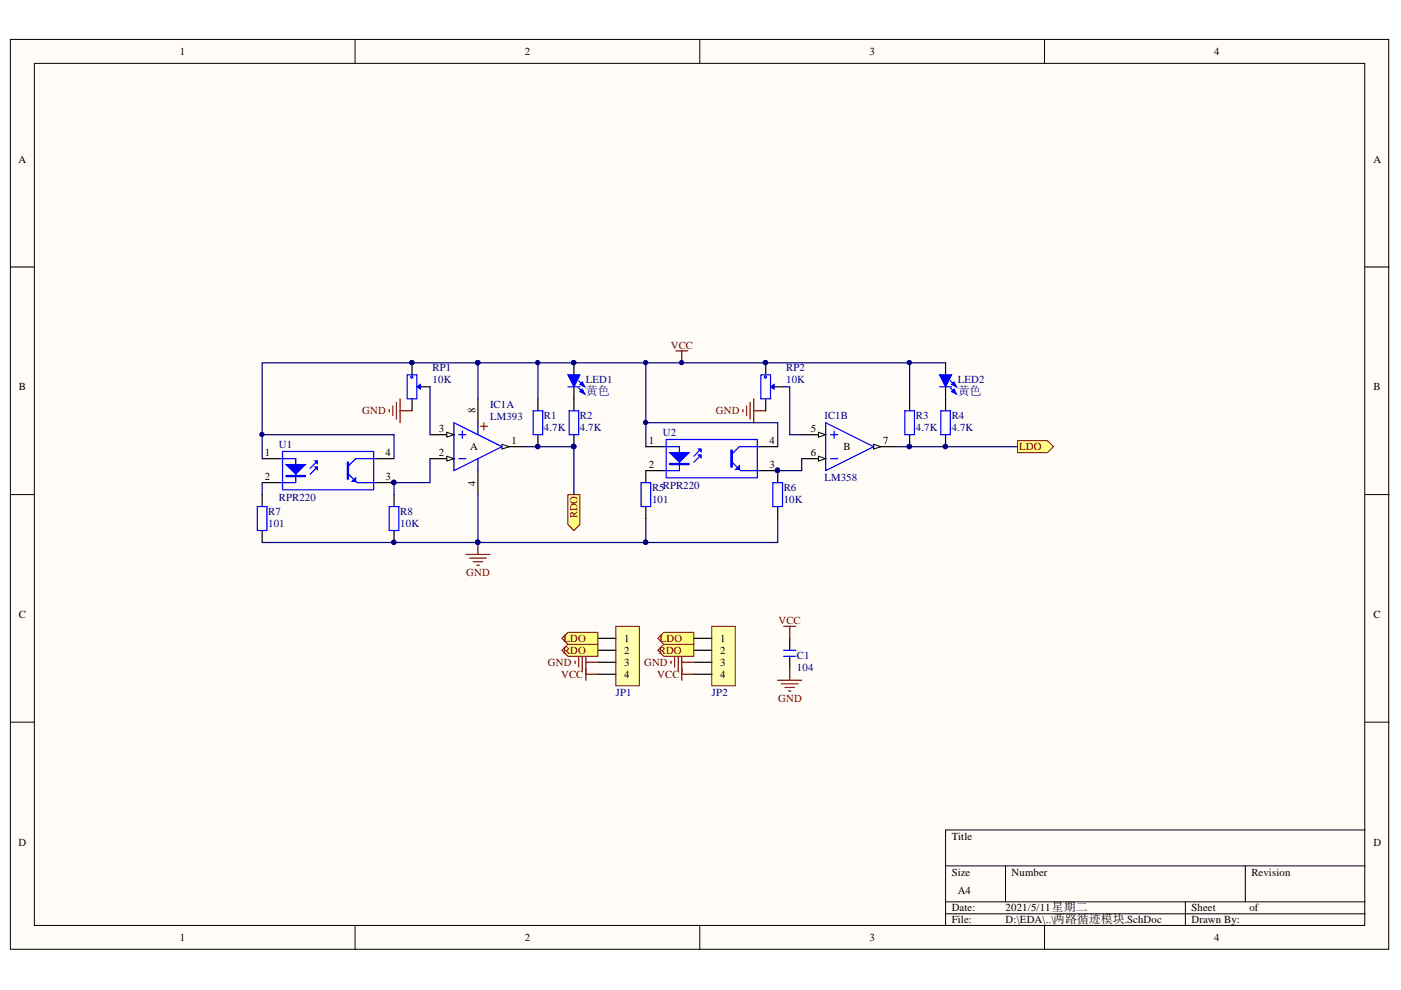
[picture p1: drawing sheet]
<svg xmlns="http://www.w3.org/2000/svg" width="297mm" height="210mm" viewBox="0 0 297 210" stroke-linecap="round" stroke-linejoin="round" font-family="sans-serif">
<defs><g id="words">
<g font-size="2.5" fill="#000080">
<text x="124.2" y="83.8">黄色</text>
<text x="203" y="83.8">黄色</text>
</g>
<g font-size="2.3">
<text x="38.2" y="11.7">1</text>
<text x="111.3" y="11.7">2</text>
<text x="184.3" y="11.7">3</text>
<text x="257.4" y="11.7">4</text>
<text x="3.9" y="34.5">A</text>
<text x="291.2" y="34.5">A</text>
<text x="4" y="82.8">B</text>
<text x="291.2" y="82.8">B</text>
<text x="100.8" y="87.6" transform="rotate(-90 100.8 87.6)">8</text>
<text x="93.1" y="91.6">3</text>
<text x="99.7" y="95.4">A</text>
<text x="108.5" y="94.2">1</text>
<text x="137.6" y="94.2">1</text>
<text x="163.1" y="94.2">4</text>
<text x="171.9" y="91.6">5</text>
<text x="178.8" y="95.4">B</text>
<text x="187.2" y="94.2">7</text>
<text x="56.2" y="96.7">1</text>
<text x="56.2" y="101.8">2</text>
<text x="81.7" y="96.7">4</text>
<text x="81.7" y="101.8">3</text>
<text x="93.1" y="96.7">2</text>
<text x="137.6" y="99.3">2</text>
<text x="163.1" y="99.3">3</text>
<text x="171.9" y="96.7">6</text>
<text x="100.8" y="103" transform="rotate(-90 100.8 103)">4</text>
<text x="4" y="131">C</text>
<text x="291.2" y="131">C</text>
<text x="132.3" y="136.1">1</text>
<text x="152.7" y="136.1">1</text>
<text x="132.3" y="138.6">2</text>
<text x="132.3" y="141.2">3</text>
<text x="132.3" y="143.7">4</text>
<text x="152.7" y="138.6">2</text>
<text x="152.7" y="141.2">3</text>
<text x="152.7" y="143.7">4</text>
<text x="3.9" y="179.3">D</text>
<text x="201.8" y="178">Title</text>
<text x="291.2" y="179.3">D</text>
<text x="201.8" y="185.6">Size</text>
<text x="214.5" y="185.6">Number</text>
<text x="265.3" y="185.6">Revision</text>
<text x="203" y="189.4">A4</text>
<text x="201.8" y="193.3">Date:</text>
<text x="201.8" y="195.8">File:</text>
<text x="213.2" y="193.3">2021/5/11星期二</text>
<text x="213.2" y="195.8">D:\EDA\..\两路循迹模块.SchDoc</text>
<text x="252.6" y="193.3">Sheet</text>
<text x="252.6" y="195.8">Drawn By:</text>
<text x="264.9" y="193.3">of</text>
<text x="38.2" y="199.6">1</text>
<text x="111.3" y="199.6">2</text>
<text x="184.3" y="199.6">3</text>
<text x="257.4" y="199.6">4</text>
</g>
<g font-size="2.3" fill="#800000">
<text x="142.2" y="73.9">VCC</text>
<text x="76.8" y="87.8">GND</text>
<text x="151.8" y="87.8">GND</text>
<text x="216.1" y="95.4">LDO</text>
<text x="122.4" y="109.9" transform="rotate(-90 122.4 109.9)">RDO</text>
<text x="98.8" y="122.2">GND</text>
<text x="119.5" y="136.1">LDO</text>
<text x="139.8" y="136.1">LDO</text>
<text x="165.1" y="132.3">VCC</text>
<text x="116.2" y="141.2">GND</text>
<text x="119" y="143.7">VCC</text>
<text x="119.4" y="138.6">RDO</text>
<text x="136.5" y="141.2">GND</text>
<text x="139.3" y="143.7">VCC</text>
<text x="139.7" y="138.6">RDO</text>
<text x="165" y="148.8">GND</text>
</g>
<g font-size="2.3" fill="#000080">
<text x="91.7" y="78.7">RP1</text>
<text x="91.7" y="81.2">10K</text>
<text x="124.2" y="81.2">LED1</text>
<text x="166.7" y="78.7">RP2</text>
<text x="166.7" y="81.2">10K</text>
<text x="203" y="81.2">LED2</text>
<text x="103.9" y="86.6">IC1A</text>
<text x="103.9" y="89.1">LM393</text>
<text x="115.3" y="88.9">R1</text>
<text x="122.9" y="88.9">R2</text>
<text x="174.8" y="88.9">IC1B</text>
<text x="194.2" y="88.9">R3</text>
<text x="201.8" y="88.9">R4</text>
<text x="59.1" y="94.9">U1</text>
<text x="115.3" y="91.4">4.7K</text>
<text x="122.9" y="91.4">4.7K</text>
<text x="140.5" y="92.4">U2</text>
<text x="194.2" y="91.4">4.7K</text>
<text x="201.8" y="91.4">4.7K</text>
<text x="59.1" y="106.2">RPR220</text>
<text x="138.2" y="104.2">R5RPR220</text>
<text x="138.2" y="106.7">101</text>
<text x="166.2" y="104.2">R6</text>
<text x="166.2" y="106.7">10K</text>
<text x="174.8" y="102">LM358</text>
<text x="56.9" y="109.2">R7</text>
<text x="56.9" y="111.8">101</text>
<text x="84.9" y="109.2">R8</text>
<text x="84.9" y="111.8">10K</text>
<text x="169" y="139.7">C1</text>
<text x="169" y="142.2">104</text>
<text x="130.5" y="147.5">JP1</text>
<text x="150.9" y="147.5">JP2</text>
</g>
</g></defs>
<g fill="#fffcf8" stroke="#000" stroke-width=".21">
<path d="M2.2 8.4h292.2v192.9h-292.2z"/>
<path d="M7.3 13.4h282.1v182.8h-282.1z"/>
</g>
<g fill="none" stroke="#000" stroke-width=".21">
<path d="M75.3 8.4v5M148.4 8.4v5M221.5 8.4v5M2.2 56.6h5.1M289.5 56.6h5M2.2 104.9h5.1M289.5 104.9h5M2.2 153.1h5.1M289.5 153.1h5M289.5 176h-89v20.3M75.3 196.3v5.1M148.4 196.3v5.1"/>
<path d="M200.5 183.6h89M200.5 191.2h89M200.5 193.8h89M213.2 183.6v7.6M221.5 196.3v5.1M251.3 191.2v5.1M264 183.6v7.6"/>
</g>
<path d="M91.2 97.2h5.1" fill="none" stroke="#000" stroke-width=".25"/>
<path d="M94.7 96.7l1.6 .5-1.6 .6z" fill="#fffcf8"/>
<path d="M94.7 96.7l1.6 .5-1.6 .6z" fill="none" stroke="#000" stroke-width=".21"/>
<path d="M91.2 92.2h5.1" fill="none" stroke="#000" stroke-width=".25"/>
<path d="M94.7 91.7l1.6 .5-1.6 .5z" fill="#fffcf8"/>
<path d="M94.7 91.7l1.6 .5-1.6 .5z" fill="none" stroke="#000" stroke-width=".21"/>
<path d="M106.4 94.7h5.1" fill="none" stroke="#000" stroke-width=".25"/>
<path d="M106.4 94.2l1.5 .5-1.5 .5z" fill="#fffcf8"/>
<path d="M106.4 94.2l1.5 .5-1.5 .5z" fill="none" stroke="#000" stroke-width=".21"/>
<path d="M96.3 89.6l10.1 5.1-10.1 5.1zM97.3 97.2h1.5M97.3 92.2h1.5M98 91.4v1.5M101.3 89.6v2.6M101.3 97.2v2.6" fill="none" stroke="#00f" stroke-width=".25"/>
<path d="M101.3 84.5v5.1M101.3 99.8v5.1M170 92.2h5.1" fill="none" stroke="#000" stroke-width=".25"/>
<path d="M101.8 90.4h1.6M102.6 89.6v1.6" fill="none" stroke="#f00" stroke-width=".25"/>
<path d="M173.5 91.7l1.6 .5-1.6 .5z" fill="#fffcf8"/>
<path d="M173.5 91.7l1.6 .5-1.6 .5z" fill="none" stroke="#000" stroke-width=".21"/>
<path d="M170 97.2h5.1" fill="none" stroke="#000" stroke-width=".25"/>
<path d="M173.5 96.7l1.6 .5-1.6 .6z" fill="#fffcf8"/>
<path d="M173.5 96.7l1.6 .5-1.6 .6z" fill="none" stroke="#000" stroke-width=".21"/>
<path d="M185.2 94.7h5.1" fill="none" stroke="#000" stroke-width=".25"/>
<path d="M185.2 94.2l1.6 .5-1.6 .5z" fill="#fffcf8"/>
<path d="M185.2 94.2l1.6 .5-1.6 .5z" fill="none" stroke="#000" stroke-width=".21"/>
<path d="M175.1 89.6l10.1 5.1-10.1 5.1zM176.1 97.2h1.5M176.1 92.2h1.5M176.8 91.4v1.5" fill="none" stroke="#00f" stroke-width=".25"/>
<path d="M98.8 117.6h5.1M99.6 118.3h3.5M100.3 119.1h2.1M101.1 119.8h.5M101.3 115v2.6" fill="none" stroke="#800000" stroke-width=".25"/>
<g fill="#000080" stroke="#000080" stroke-width=".21">
<circle cx="101.3" cy="115" r=".46"/>
<circle cx="101.3" cy="76.9" r=".46"/>
</g>
<path d="M200.5 76.9h-99.2v7.6" fill="none" stroke="#000080" stroke-width=".25"/>
<path d="M200.5 76.9v2.6M200.5 82v2.5" fill="none" stroke="#000" stroke-width=".25"/>
<path d="M199.2 79.5h2.6l-1.3 2.5z" fill="#00f"/>
<path d="M199.2 79.5h2.6l-1.3 2.5zM201.5 80.7l1.3 1.3M201.5 82.3l1.3 1.2" fill="none" stroke="#00f" stroke-width=".25"/>
<path d="M201.8 81.5l.5-.5 .5 1z" fill="#00f"/>
<path d="M201.8 81.5l.5-.5 .5 1z" fill="none" stroke="#00f" stroke-width=".25"/>
<path d="M201.8 83l.5-.5 .5 1z" fill="#00f"/>
<path d="M199.2 82h2.6M201.8 83l.5-.5 .5 1z" fill="none" stroke="#00f" stroke-width=".25"/>
<path d="M121.7 76.9v2.6M121.7 82v2.5" fill="none" stroke="#000" stroke-width=".25"/>
<circle cx="121.6" cy="76.9" r=".46" fill="#000080" stroke="#000080" stroke-width=".21"/>
<path d="M120.4 79.5h2.5l-1.2 2.5z" fill="#00f"/>
<path d="M120.4 79.5h2.5l-1.2 2.5zM122.7 80.7l1.3 1.3M122.7 82.3l1.3 1.2" fill="none" stroke="#00f" stroke-width=".25"/>
<path d="M122.9 81.5l.6-.5 .5 1z" fill="#00f"/>
<path d="M122.9 81.5l.6-.5 .5 1z" fill="none" stroke="#00f" stroke-width=".25"/>
<path d="M122.9 83l.6-.5 .5 1z" fill="#00f"/>
<path d="M59.4 97.2h3.3v5.1h-3.3M59.9 95.7h19.3v8.1h-19.3zM67.3 99l-1.5 1.5M67.3 97.8l-1.5 1.5M79.7 97.2h-4.3l-1.5 1.6M120.4 82h2.5M122.9 83l.6-.5 .5 1zM73.9 100.5l1.8 1.8h4" fill="none" stroke="#00f" stroke-width=".25"/>
<g fill="#000080" stroke="#000080" stroke-width=".21">
<circle cx="121.6" cy="76.9" r=".46"/>
<circle cx="114" cy="76.9" r=".46"/>
<circle cx="192.8" cy="76.9" r=".46"/>
<circle cx="83.5" cy="102.3" r=".46"/>
</g>
<path d="M114.1 76.9v7.6M192.9 76.9v7.6M166.2 82h1.2v10.2h2.6" fill="none" stroke="#000080" stroke-width=".25"/>
<path d="M157.5 86.8v.5M158.3 86.1v2M159 85.3v3.6M159.8 84.5v5.1M159.8 87.1h2.5" fill="none" stroke="#800000" stroke-width=".25"/>
<path d="M55.6 97.2h3.8M79.7 97.2h3.8M55.6 102.3h3.8M79.7 102.3h3.8" fill="none" stroke="#000" stroke-width=".25"/>
<path d="M60.7 98.5h4l-2 2z" fill="#00f"/>
<path d="M60.7 98.5h4l-2 2zM60.7 100.8h4v.3h-4zM60.7 100.9h4" fill="none" stroke="#00f" stroke-width=".25"/>
<path d="M66.8 97.8h.5v.5z" fill="#00f"/>
<path d="M66.8 97.8h.5v.5z" fill="none" stroke="#00f" stroke-width=".25"/>
<path d="M66.8 99h.5v.5z" fill="#00f"/>
<path d="M66.8 99h.5v.5zM73.6 98h.3v3.6h-.3zM73.8 98v3.6" fill="none" stroke="#00f" stroke-width=".25"/>
<path d="M74.6 102.1l.8-.8v.8z" fill="#00f"/>
<path d="M140.7 94.7h3.3v5.1h-3.3M141.3 93.2h19.3v8.1h-19.3zM148.6 96.5l-1.5 1.5M148.6 95.2l-1.5 1.5M155.2 98l1.8 1.8h4.1M161.1 94.7h-4.3l-1.6 1.5M74.6 102.1l.8-.8v.8z" fill="none" stroke="#00f" stroke-width=".25"/>
<g fill="#000080" stroke="#000080" stroke-width=".21">
<circle cx="83.5" cy="102.3" r=".46"/>
<circle cx="164.8" cy="99.7" r=".46"/>
</g>
<path d="M136.9 94.7h3.8M136.9 99.8h3.8M161.1 94.7h3.8M161.1 99.8h3.8" fill="none" stroke="#000" stroke-width=".25"/>
<path d="M142 96h4.1l-2.1 2z" fill="#00f"/>
<path d="M142 96h4.1l-2.1 2zM142 98.3h4.1v.2h-4.1zM142 98.4h4.1" fill="none" stroke="#00f" stroke-width=".25"/>
<path d="M148.1 95.2h.5v.5z" fill="#00f"/>
<path d="M148.1 95.2h.5v.5z" fill="none" stroke="#00f" stroke-width=".25"/>
<path d="M148.1 96.5h.5v.5z" fill="#00f"/>
<path d="M148.1 96.5h.5v.5zM155 95.5h.2v3.5h-.2zM155.1 95.5v3.5" fill="none" stroke="#00f" stroke-width=".25"/>
<path d="M156 99.5l.8-.7v.7z" fill="#00f"/>
<path d="M86.3 79.5h2.1v5h-2.1zM156 99.5l.8-.7v.7z" fill="none" stroke="#00f" stroke-width=".25"/>
<g fill="#000080" stroke="#000080" stroke-width=".21">
<circle cx="164.8" cy="99.7" r=".46"/>
<circle cx="101.3" cy="115" r=".46"/>
<circle cx="55.5" cy="92.1" r=".46"/>
<circle cx="136.9" cy="115" r=".46"/>
<circle cx="136.9" cy="76.9" r=".46"/>
<circle cx="136.9" cy="89.6" r=".46"/>
<circle cx="101.3" cy="76.9" r=".46"/>
<circle cx="87.3" cy="76.9" r=".46"/>
</g>
<path d="M101.3 76.9h-45.7v20.3M136.9 76.9v17.8M55.6 92.2h27.9v5M91.2 82v10.2M136.9 89.6h28v5.1M170 97.2v2.6h-5.1M55.6 102.3v2.6M101.3 104.9v10.1h35.6" fill="none" stroke="#000080" stroke-width=".25"/>
<path d="M82.5 86.8v.5M83.3 86.1v2M84.1 85.3v3.6M84.8 84.5v5.1M84.8 87.1h2.6" fill="none" stroke="#800000" stroke-width=".25"/>
<path d="M87.4 76.9v2.6M87.4 84.5v2.6M88.6 82h2.6" fill="none" stroke="#000" stroke-width=".25"/>
<path d="M88.4 82l.7-.5v1z" fill="#11037f"/>
<path d="M88.4 82l.7-.5v1z" fill="none" stroke="#00f" stroke-width=".21"/>
<g fill="none" stroke="#00f" stroke-width=".25">
<path d="M161.3 79.5h2.1v5h-2.1z"/>
<circle cx="87.3" cy="79.9" r=".22"/>
</g>
<g fill="#000080" stroke="#000080" stroke-width=".21">
<circle cx="87.3" cy="76.9" r=".46"/>
<circle cx="162.3" cy="76.9" r=".46"/>
</g>
<path d="M162.3 76.9v2.6M162.3 84.5v2.6M163.6 82h2.6" fill="none" stroke="#000" stroke-width=".25"/>
<path d="M163.4 82l.7-.5v1z" fill="#11037f"/>
<path d="M163.4 82l.7-.5v1z" fill="none" stroke="#00f" stroke-width=".21"/>
<circle cx="162.3" cy="79.9" r=".22" fill="none" stroke="#00f" stroke-width=".25"/>
<g fill="#000080" stroke="#000080" stroke-width=".21">
<circle cx="162.3" cy="76.9" r=".46"/>
<circle cx="144.5" cy="76.9" r=".46"/>
</g>
<path d="M143.3 74.4h2.5M144.6 74.4v2.5" fill="none" stroke="#800000" stroke-width=".25"/>
<path d="M130.6 132.8h5v12.6h-5z" fill="#ffffb0" stroke="#800000" stroke-width=".21"/>
<path d="M126.8 135.3h3.8M126.8 137.9h3.8M126.8 140.4h3.8M126.8 143h3.8" fill="none" stroke="#000" stroke-width=".25"/>
<path d="M150.9 132.8h5v12.6h-5z" fill="#ffffb0" stroke="#800000" stroke-width=".21"/>
<g fill="none" stroke="#000" stroke-width=".25">
<path d="M114.1 84.5v2.6M114.1 92.2v2.5M121.7 84.5v2.6M121.7 92.2v2.5M136.9 99.8v2.5M164.9 99.8v2.5M192.9 84.5v2.6M192.9 92.2v2.5M200.5 84.5v2.6M200.5 92.2v2.5M55.6 104.9v2.5M55.6 112.5v2.5"/>
<path d="M83.5 104.9v2.5M83.5 112.5v2.5M136.9 107.4v2.5M164.9 107.4v2.5M147.1 135.3h3.8M147.1 137.9h3.8M147.1 140.4h3.8M147.1 143h3.8"/>
</g>
<path d="M122.7 139.4v2M123.5 138.6v3.6M124.2 137.9v6.3M143 139.4v2M143.8 138.6v3.6M144.6 137.9v6.3M121.9 140.2v.5M124.2 143h2.6M124.2 140.4h2.6M142.3 140.2v.5M144.6 143h2.5M144.6 140.4h2.5" fill="none" stroke="#800000" stroke-width=".25"/>
<path d="M91.2 97.2v5.1h-7.7v2.6M111.5 94.7h10.2M55.6 115h45.7M136.9 109.9v5.1h28v-5.1" fill="none" stroke="#000080" stroke-width=".25"/>
<g fill="#000080" stroke="#000080" stroke-width=".21">
<circle cx="136.9" cy="115" r=".46"/>
<circle cx="121.6" cy="94.7" r=".47"/>
<circle cx="114" cy="94.7" r=".46"/>
<circle cx="164.8" cy="99.7" r=".46"/>
<circle cx="192.8" cy="94.7" r=".47"/>
<circle cx="200.4" cy="94.7" r=".46"/>
<circle cx="101.3" cy="115" r=".46"/>
<circle cx="83.5" cy="115" r=".46"/>
<circle cx="83.5" cy="102.3" r=".46"/>
</g>
<path d="M113 87.1h2.1v5.1h-2.1zM120.7 87.1h2v5.1h-2zM191.8 87.1h2.1v5.1h-2.1zM199.5 87.1h2v5.1h-2zM54.6 107.4h2v5.1h-2zM82.5 107.4h2.1v5.1h-2.1zM135.9 102.3h2v5.1h-2zM163.9 102.3h2v5.1h-2z" fill="none" stroke="#00f" stroke-width=".25"/>
<g fill="#ffff80" stroke="#800000" stroke-width=".21">
<path d="M119.1 137.9l1.3-1.3h6.4v2.5h-6.4z" fill-rule="evenodd"/>
<path d="M139.5 137.9l1.2-1.3h6.4v2.5h-6.4z" fill-rule="evenodd"/>
<path d="M119.1 135.3l1.3-1.2h6.4v2.5h-6.4z" fill-rule="evenodd"/>
<path d="M139.5 135.3l1.2-1.2h6.4v2.5h-6.4z" fill-rule="evenodd"/>
<path d="M215.7 93.4h6.4l1.3 1.3-1.3 1.3h-6.4z" fill-rule="evenodd"/>
<path d="M120.4 104.9h2.5v6.3l-1.2 1.3-1.3-1.3z" fill-rule="evenodd"/>
</g>
<path d="M167.4 135.3v2.6M167.4 139.1v2.6" fill="none" stroke="#000" stroke-width=".25"/>
<path d="M166.2 139.1h2.5M166.2 137.9h2.5" fill="none" stroke="#00f" stroke-width=".25"/>
<path d="M166.2 132.8h2.5M167.4 132.8v2.5M164.9 144.2h5.1M165.7 145h3.5M166.4 145.8h2.1M167.2 146.5h.5M167.4 141.7v2.5" fill="none" stroke="#800000" stroke-width=".25"/>
<path d="M121.7 94.7v10.2M190.3 94.7h25.4" fill="none" stroke="#000080" stroke-width=".25"/>
<circle cx="121.6" cy="94.7" r=".47" fill="#000080" stroke="#000080" stroke-width=".21"/>
<use href="#words"/>
</svg>
